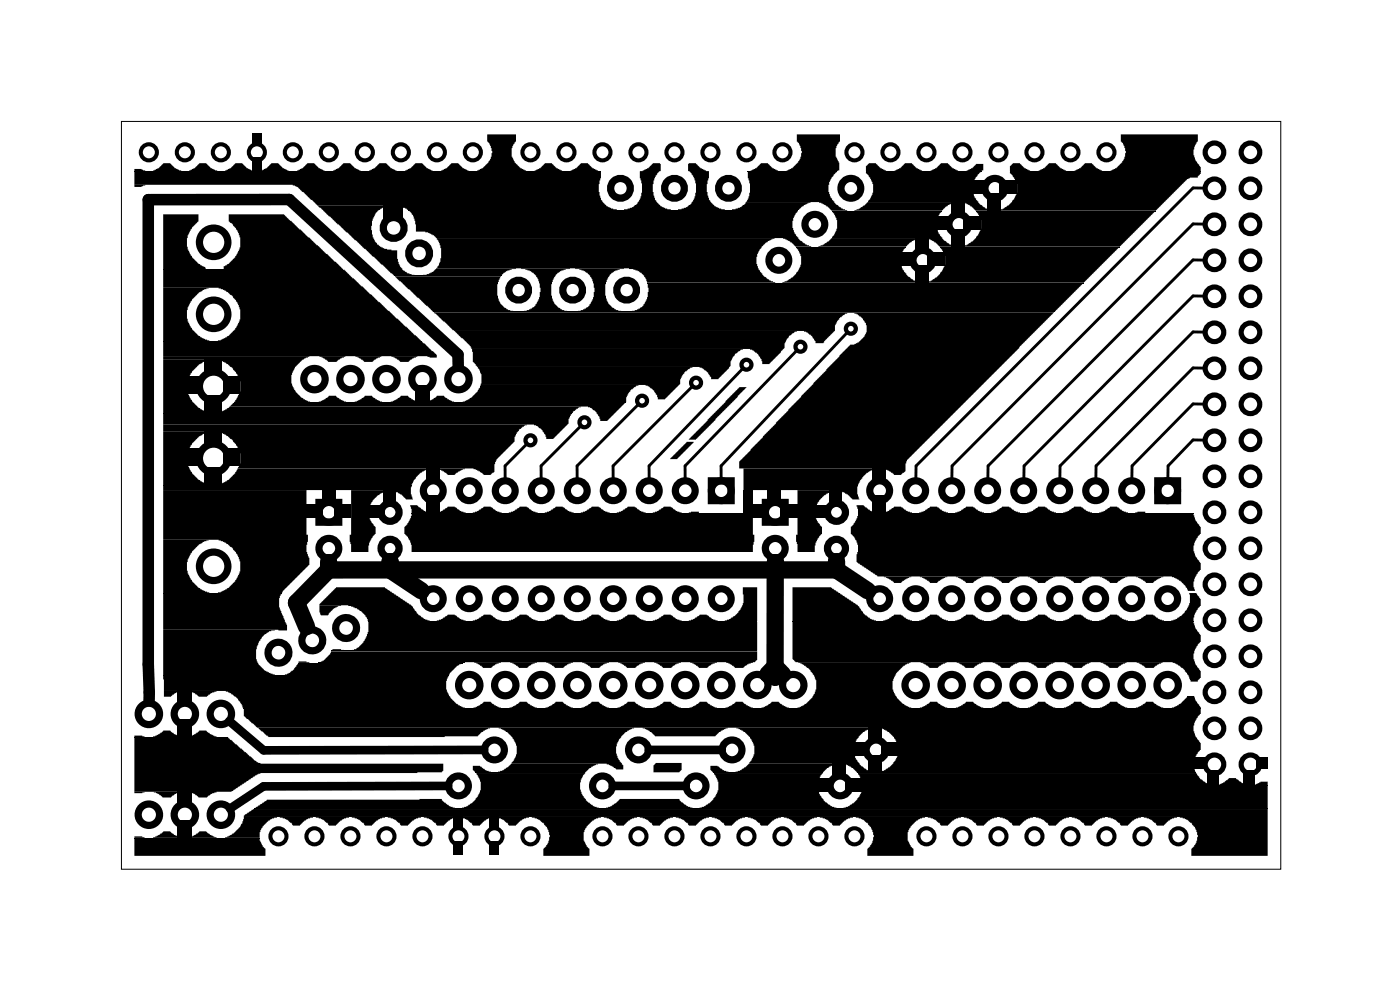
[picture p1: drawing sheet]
<svg xmlns="http://www.w3.org/2000/svg" width="99mm" height="70mm" viewBox="0 0 99 70" stroke-linecap="round" stroke-linejoin="round" font-family="sans-serif">
<g fill="none" stroke="#000" stroke-width=".07">
<path d="M8.6 8.6h81.8v52.7h-81.8zM9.5 12.1h32.9M11.5 19h12.7M27.8 19.5h7.6M28.8 14.8h27.5M45.7 20h30.7M52.8 12.1h6.3M56.2 17.4h7.7M58.7 14.9h7.7M61.1 12.1h8.1M66.3 17.4h12.7M68.9 14.9h12.6"/>
<path d="M71.3 12.1h13.4M11.5 24.1h18.3M11.5 29.2h28.9M11.5 34.2h17.5M16.5 28.4h27.6M29 36.2h24.1M30.6 22h43.8M60.5 36.2h23.7M9.5 52h6.6M9.5 59.1h8.8M11.5 41.9h8.3M11.5 47.7h20.2"/>
<path d="M17.2 50h67.5M17.9 57.1h71.5M21 46.8h11.6M22.5 46.7h10.3M23.4 45.9h30M26 43.8h27.4M33.6 54.5h7.7M50.3 54.5h7.7M55.9 43.8h28.3M60.5 54.5h23.9M60.8 55.4h28.6"/>
</g>
<g fill="#000">
<path d="M9.5 11.9h.5l.2 .2h-.7zM9.5 12.1h32.9v.5l-.2 .4v.5l.2 .6 .4 .5 .7 .2h-14.8l-.1-.1-.6-.2h-5.6l-1.4-1.3-.3-.2h-11.2zM9.5 13l.7 .1-.2 .1h-.5zM10.8 12l.4-.1 .3-.4h.5l.3 .4 .5 .2zM11.5 15.1h2.5v.5l-.5 .4-.3 .6v.8l.3 .8 .5 .4 .5 .2v.2h-3zM11.5 19h12.8l.6 .6h.1l.5 .6h.1l4.1 3.9h-14.3l.7-.4 .5-.5 .3-.5 .1-.9-.4-.6-.5-.6-.7-.3h-3.9zM13.3 12l.4-.1 .4-.4h.5l.3 .4 .4 .2zM16.1 15.1h3.9l4.2 3.9h-8.4v-.2l.3-.2 .5-.4 .4-.7v-.8l-.2-.3-.4-.6-.3-.2zM15.9 12l.4-.1 .3-.4h.5l.3 .4 .4 .2zM17.8 9.4h.6v.8h-.6zM17.8 11.1h.6v1h-.6zM18.4 12l.4-.1 .3-.4h.5l.3 .4 .5 .2z"/>
<path d="M21 12l.4-.1 .3-.4h.5l.3 .4 .4 .2zM22.4 14.5h5.1l-.8 .3-.2 .2-.2 .6a1.7 1.7 0 0 0 0 1.1l.3 .6h.1l.1 .1 .5 .2 .7 .1v.6l.2 .5 .5 .5 .5 .1h-1.4zM23.5 12l.4-.1 .3-.4h.5l.3 .4 .4 .2zM26 12l.4-.1 .4-.4h.5l.3 .4 .4 .2zM27.1 14.4h1.4v1.1h-1.4zM27.9 19.5h7.4l-.2 .5v.9l.1 .3 .4 .5 .6 .3h-5.7zM28.9 14.9h27.4l-.4 .7v.5l.1 .3 .5 .6 .7 .4h-1.1l-.2-.3-.6-.3h-24.5l-.2-.2-.4-.2-.9-.1v-.7l-.2-.4zM28.6 12l.4-.1 .3-.4h.5l.3 .4 .4 .2zM29.9 19.4l.4-.1 .3-.1 .2-.3h5.6l-.7 .2-.3 .3zM30.8 16.8h23.8l-.6 .3-.4 .5-.2 .5v.5l.1 .4 .4 .5 .8 .4h-9l-.1-.3-.4-.4-.8-.3h-13.6l.2-.2 .1-.5v-.7zM31.1 12l.4-.1 .3-.4h.5l.3 .4 .5 .2zM34.4 9.5h2v.5l-.3 .4v.7l.2 .4 .3 .2 .5 .4h-3.4l.4-.2 .4-.4 .2-.4v-.4l-.2-.6-.1-.1z"/>
<path d="M36.8 18.9h3.4l-.8 .3-.3 .3-.2 .5v.9l.2 .5 .5 .4 .4 .2h-3l.7-.3 .2-.3 .1-.4a1.54 1.54 0 0 0 0-1.2l-.4-.6zM37.7 12l.4-.1 .3-.4h.5l.4 .4 .4 .2zM40.6 18.9h3.4l-.8 .3-.3 .3-.2 .5v.9l.2 .5 .5 .4 .4 .2h-3l.7-.3 .3-.5v-.2a1.54 1.54 0 0 0 0-1.2l-.4-.6zM40.3 12l.4-.1 .3-.4h.5l.3 .4 .4 .2zM45.7 20h30.7l-1.9 2h-29.9l.5-.2 .4-.4 .2-.4zM45.1 12.1h.2l.5-.2 .3-.4 .5 .1v.5l-.2 .1-.3 .5v1.1l.1 .3 .4 .5 .7 .2h-3.3l.7-.2 .3-.2 .2-.4 .1-.4v-.7l-.2-.3zM48.5 11.6l.6-.1 .3 .4 .4 .2h.2v.5l-.1 .4v.5l.1 .6 .4 .5 .7 .2h-3.3l.6-.1 .3-.2 .4-.6v-1l-.2-.5-.3-.3h-.1zM51.6 14.8l.7-.2 .3-.2v-.1h4.6l-.6 .3-.2 .2zM52.8 12.1h6.2l-.5 .7v.7l.1 .5 .3 .4 .5 .3 .4 .2h-1.1l-.3-.3-.6-.3h-5.1l.2-.7v-.7l-.1-.3zM53 12l.4-.1 .3-.4h.5l.3 .4 .4 .2zM56.2 9.5h3.1v.5l-.3 .4v.7l.2 .4v.5l-3.7 .1 .6-.4 .2-.2 .2-.4 .1-.4-.2-.6-.2-.1zM56.2 17.5h7.7l-.4 .6v.5l.1 .3 .5 .6 .8 .4h-9.7l.7-.3 .6-.8v-.7z"/>
<path d="M57.7 17.4l.4-.1 .6-.5h6.1l-.6 .3-.3 .3zM58.8 14.9h7.6l-.3 .6v.6l.1 .3 .4 .6 .8 .4h-1.1l-.3-.3-.6-.3h-6.7l.4-.7v-.6zM61.1 12.1h8.1l-.5 .7-.1 .7 .2 .5 .3 .4 .4 .3 .4 .2h-1.1l-.2-.3-.6-.3h-6.8l.4-.7v-.6zM60.3 14.8l.4-.1 .5-.4h6.1l-.6 .3-.2 .3zM61.2 11.6l.6-.1 .3 .4 .4 .2h-1.4v-.4zM63.4 17.8h1.2v1h-1.2zM63.1 12l.4-.1 .3-.4h.5l.4 .4 .4 .2zM64.6 16.7h.9v1.2h-.9zM64.6 18.7h.9v1.2h-.9zM65.5 17.8h1.2v1h-1.2zM66 15.3h1.1v.9h-1.1zM65.7 12l.4-.1 .3-.4h.5l.3 .4 .4 .2z"/>
<path d="M66.4 17.5h12.5l-2.4 2.4h-11.1l.7-.3 .5-.8 .1-.7zM67.1 14.2h1v1.1h-1zM67.1 16.2h1v1.2h-1zM68 15.3h1.2v.9h-1.2zM68.5 12.8h1.2v.9h-1.2zM68.2 12l.4-.1 .3-.3h.5v.4l-.1 .1zM68.9 14.9l12.6 .1-2.5 2.4h-11.1l.7-.3 .6-.8v-.8zM69.7 13.6h.9v1.3h-.9zM70.5 12.8h1.3v.9h-1.3zM71.3 12.1h13.4v.2l-.2 .1v.1h-.5l-.2 .1-2.2 2.3h-11.2l.8-.4 .4-.4 .2-.5-.1-.8zM71.3 11.7l.2-.2h.5l.3 .4 .4 .2h-1.4zM73.3 12l.4-.1 .3-.4h.5l.3 .4 .4 .2z"/>
<path d="M75.8 12l.4-.1 .3-.4h.5l.4 .4 .4 .2zM79.1 9.5h5.4v.5l-.2 .3-.1 .7 .2 .4 .3 .4v.3h-6.3l.4-.2 .2-.3 .4-.5v-.4l-.2-.6-.1-.1zM11.5 20.3h3.2l-.6 .3-.6 .5-.3 .6v.8l.3 .7 .5 .5 .8 .4h-3.3zM11.5 24.1h18.3l1 .9v.2h-.5l-.1-.1h-18.7zM11.5 25.1h10.3l-.5 .3-.5 .5-.2 .5v.7l.3 .6 .4 .4 .6 .3h-5.4l.5-.8v-.7l-.4-.7-.7-.6-.5-.2h-3.9zM11.5 25.4h3.2l-.6 .3-.6 .5-.3 .6v.8l.3 .7 .5 .5 .8 .3h-3.3zM11.5 29.2h28.8l-.2 .3v.4l-1.1 1.1h-.5v-.3l-.2-.3-.6-.4h-26.2zM11.5 30h25.7h-.2l-.4 .3-.3 .5v.4l-1.3 1.2-.1 .3v.6l-.3 .2h-.5l-.2-.2-.5-.2h-16.6l.2-.4v-.7l-.2-.3-.4-.6-.5-.4-.5-.2h-3.9zM11.5 30.5h3.2l-.6 .3-.6 .5-.3 .5v.8l.2 .7 .6 .5 .8 .4h-3.3zM11.5 34.3h17.5v.6l.1 .3h-.5l-.3-.3-.5-.3h-16.3zM11.5 34.6h10.1v3.1h.1l-.1 1.2 .2 .5v.5l-1.9 1.8v.1h-4.5l.7-.3 .6-.7 .3-.5v-.7l-.3-.5-.6-.7-.7-.3h-3.9zM11.5 38.1h3.2l-.6 .3-.6 .5-.3 .6v.8l.2 .6 .6 .5 .8 .4h-3.3z"/>
<path d="M13.1 26.6h1.2v1.2h-1.2zM13.1 31.7h1.2v1.2h-1.2zM14.4 25.3h1.3v1.1h-1.3zM14.4 27.9h1.3v1.2h-1.3zM14.4 30.4h1.3v1.1h-1.3zM14.4 33h1.3v1.2h-1.3zM15.8 26.6h1.2v1.2h-1.2zM15.8 31.7h1.2v1.2h-1.2zM15.4 29.1h.2l.4-.2 .2-.2h24.8l-.5 .3-.1 .1zM16.3 28.6l.1-.2h27.7l-1.2 1.3h-.5l-.1-.3-.2-.3-.6-.4h-25.3zM15.4 34.2h.2l.5-.3 .5-.5 .1-.3h13.6l-.6 .3-.5 .5-.2 .3zM21.5 35.6h1.2v1h-1.2z"/>
<path d="M22.5 25.1l1.9 .1-.4 .1-.2 .2h-.7l-.1-.1zM22.7 34.5h1v1.1h-1zM22.5 28.3l.4-.1 .3-.3h.5l.3 .3 .4 .2zM23.6 35.6h1.2v1h-1.2zM24.8 34.6h2.5l-.6 .3-.4 .4-.3 .4v.7l.2 .5 .3 .3v.5l-.2 .1-.3 .5v.6h-1.2v-.5l-.1-.2v-.5h.1zM25.1 25.1l1.8 .1-.3 .1-.3 .2h-.6l-.1-.1zM25 28.3l.5-.1 .2-.3h.5l.3 .3 .5 .2zM25.9 35.6h1.2v.9h-1.2zM27.1 34.5h.8v1.2h-.8zM27.6 25.1l1.8 .1-.3 .1-.3 .2h-.6l-.2-.2zM27.6 28.3l.4-.1 .3-.3h.5l.2 .3 .5 .2zM28.9 35.6h.5l.5 .5 .4 .1h-1.3z"/>
<path d="M29 36.3h24.1v1.4h.1v.5l-.1 .2v.5h-24.1v-.5l-.1-.3-.4-.4v-.5l.3-.3zM29.3 27.2h1v1.2h-1zM30.1 33h.9v1.1h-.9zM30.1 35h.9v1.2h-.9zM30.6 22l43.8 .1-10.4 10.3-.1 .3v.6l-.3 .2h-.5l-.3-.2-.4-.2h-10.2v-.6l4.3-4.5v-.1l.9-.8v-.1l.9-.9v-.1l.9-.8v-.1l.8-.8h.3l.3-.1 .4-.4 .1-.3v-.7l-.2-.3-.5-.4zM30.7 22.1h29.1h-.2l-.4 .3-.3 .5v.5l-.8 .7v.1h-.6v-.1l-.2-.3-.6-.4h-24.7zM30.1 28.3l.5-.1 .2-.3h.5l.3 .3 .4 .2zM30.9 33.1h1.9l-.5 .2-.2 .2h-.5l-.3-.2zM30.8 36.2l.4-.1 .4-.4h.5l.3 .4 .5 .1zM32.1 23.4h24.1h-.1l-.4 .3-.3 .5v.4l-1.1 1.1h-.5l-.1-.4-.2-.3-.6-.4h-19.6l-.1-.2zM33.3 24.6l19.1 .1h-.1l-.5 .3-.3 .5v.3l-.8 1h-.5v-.2l-.2-.3-.6-.4h-15.7l-.3-.4zM33.7 25.9h15.2h-.2l-.4 .3-.3 .6v.3l-1.1 1.1h-.5v-.3l-.2-.3-.6-.4h-11.7l.1-.8z"/>
<path d="M32.6 28.3l.7-.2 .4-.5 .2-.4h11.1l-.5 .3-.2 .2-.1 .3v.4zM33.4 36.2l.4-.1 .3-.4h.5l.4 .4 .4 .1zM35.9 36.2l.4-.1 .4-.4h.5l.3 .4 .4 .1zM38.4 36.2l.4-.1 .4-.4h.5l.4 .4 .4 .1zM41 36.2l.4-.1 .3-.4h.5l.4 .4 .4 .1zM43.5 36.2l.4-.1 .4-.4h.5l.3 .4 .5 .1zM46.1 36.2l.4-.1 .3-.4h.5l.4 .4 .4 .1zM47.6 32l.8-.8h.6l-1.2 1.2h-.5zM48.6 36.2l.7-.1v.1zM51.8 27.6l.4-.3h.5l-3.6 3.7h-.5zM52.5 33.1h9.3l-.7 .3-.4 .5-.2 .4v.6l.1 .3h-.5l-.3-.3-.5-.3h-6.8zM52.5 34.6h.6v1.6h-.6z"/>
<path d="M53 35.6h1.2v1h-1.2zM54.2 34.5h.9v1.1h-.9zM55.1 35.6h1.2v1h-1.2zM56.3 34.6h2.5l-.7 .3-.3 .4-.3 .4v.7l.2 .5 .3 .3v.5l-.2 .1-.3 .5v.6h-1.2v-.5l-.1-.2v-.5h.1zM57.4 35.6h1.2v.9h-1.2zM58.5 34.5h.9v1.2h-.9zM60.4 35.6h.5l.5 .5 .4 .1h-1.3zM60.5 36.3h23.7l.2 .5 .3 .4v.5l-.3 .3-.2 .5 .1 .7 .4 .5v.5l-.2 .2-.2 .4-.1 .6 .1 .3h-.5l-.1-.4-.4-.3-.6-.3h-20.8l-1.5-1 .1-1.3-.2-.5-.3-.2v-.5l.3-.3zM61.5 33h1v1.1h-1zM61.5 35h1v1.2h-1zM62.3 36.2l.4-.1 .4-.4h.5l.3 .4 .4 .1zM64.9 36.2l.4-.1 .3-.4h.5l.4 .4 .4 .1z"/>
<path d="M67.4 36.2l.4-.1 .4-.4h.5l.3 .4 .4 .1zM69.9 36.2l.4-.1 .4-.4h.5l.4 .4 .4 .1zM72.5 36.2l.4-.1 .3-.4h.5l.4 .4 .4 .1zM75 36.2l.4-.1 .4-.4h.5l.3 .4 .4 .1zM77.6 36.2l.4-.1 .3-.4h.5l.4 .4 .4 .1zM80.1 36.2l.7-.1v.1zM9.5 51.9h.5l.2 .1h-.7zM9.5 52.1h6.6l1.9 1.6 .4 .2h12.9v.5l-.1 .1h-1.8h-11l-.4 .2-1.7 1.2h-1l-.4 .1-.3 .3h-.6l-.1-.2-.5-.2h-3.9zM9.5 55.9h.7l-.7 .1zM9.5 59h.5l.2 .1h-.7zM9.5 59.2h8.8l.2 .5 .2 .2v.5h-9.2zM10.9 55.9h1.8l-.4 .1-.2 .3h-.6l-.1-.2z"/>
<path d="M10.8 52l.5-.2 .2-.3h.5l.3 .3 .4 .2zM11.5 41.9h8.3l-.1 .3v.7l.6 1.2v.4l-8.8-.1zM11.5 44.4h7.9l-.4 .1-.5 .4-.4 .9v.7l.1 .4 .5 .4 .7 .3h-7.9zM11.5 47.7h20.1l-.1 .3v.6l.2 .5 .5 .6 .6 .3h-15.6l-.1-.3-.5-.5-.7-.4h-4.3zM10.8 59.1l.5-.2 .2-.2h.5l.3 .2 .4 .2zM11.6 48.8h1.1l-.4 .1-.2 .3h-.5zM12.5 48.6h1v1.2h-1zM12.5 50.8h1v1.2h-1zM12.5 55.8h1v1.1h-1zM12.5 57.9h1v1.2h-1zM13.4 48.8h1.9l-.4 .1-.3 .3h-.6l-.1-.2zM13.3 52l.5-.2 .3-.3h.5l.2 .3 .5 .2z"/>
<path d="M13.3 59.1l.5-.2 .3-.2h.5l.2 .2 .5 .2zM17.2 50h67.5v.4l-.3 .3-.2 .5 .1 .7 .4 .5v.5l-.3 .3-.2 .5v.4l.2 .4h-22.3l.7-.4 .4-.4 .2-.5v-.6l-.3-.6-.4-.4-.6-.3h-44l-.9-.8zM17.2 57.6l2.3 .1-.4 .1-.6 .5-.2 .4v.4h-2.4l.6-.3 .5-.4zM17.3 57.4l.6-.3h71.5v3.3h-5.3v-.5l.2-.2 .2-.4v-.6l-.4-.7h-.1l-.2-.2-.6-.2h-66zM18.2 51.3l16.4 .1-.5 .1-.4 .5h-14.8zM19.7 57.6l2.4 .1-.5 .1-.4 .5h-.5l-.1-.2-.3-.3zM20.1 47.6h.2l.4-.3 .3-.5h11.5l-.7 .6-.1 .2zM21.1 46.7h.5l.2 .1h-.7zM22.3 57.6l2.3 .1-.4 .1-.5 .5h-.5l-.1-.2-.3-.3zM22.5 42.7l1.6 .1-.5 .1-.5 .5h-.5l-.1-.2zM22.6 46.7l.2-.1 .5-.4 .1-.2h30v.6l-.1 .1-.6 .2-.2 .2h-.7l-.1-.1-.5-.3zM23.5 45.8h.6l.2 .1h-.8z"/>
<path d="M22.5 42.6l1.2-1.2h3.5l1.8 1.3 .5 .7 .8 .4h-4.4v-.2l-.4-.5-.6-.3-.3-.1h-2.1zM24.8 57.6l2.4 .1-.5 .1-.5 .5h-.5v-.2l-.3-.3zM26 43.9h27.4v2h-28.6l.5-.2 .4-.5 .3-.6zM27.4 57.6l2.3 .1-.5 .1-.4 .5h-.5l-.1-.2-.3-.3zM18.1 56.9l.7-.5h12.4v.1l.3 .3 .6 .2h-14.1zM29.9 57.6l2.3 .1-.4 .1-.5 .5h-.5v-.2l-.3-.3zM30.8 43.8l.4-.1 .4-.3h.5l.3 .3 .5 .1zM32 57.5h.7v1h-.7zM32 59.4h.7v.9h-.7zM32.4 57.6l2.4 .1-.5 .1-.4 .5h-.5l-.1-.2-.3-.3zM33.4 54h.5l.3 .3 .4 .2h-1.1l-.1-.2zM33.5 46.7l1.8 .1-.4 .1-.2 .2h-.6l-.1-.1z"/>
<path d="M33.6 54.5h7.7l-.2 .2-.2 .5v.5l.1 .3 .5 .6 .7 .4h-9.6l.7-.3 .6-.8v-.7zM33.4 43.8l.4-.1 .3-.3h.5l.4 .3 .4 .1zM33.4 49.9l.5-.1 .2-.3h.5l.3 .3 .4 .2zM34.5 57.5h.7v1h-.7zM34.5 59.4h.7v.9h-.7zM35 57.6l2.3 .1-.4 .1-.5 .5h-.5l-.1-.2-.3-.3zM35.2 51.3l9.5 .1-.6 .2-.4 .6-.2 .3v.7l.1 .4 .4 .4v.3h-.5l-.2-.2-.5-.2h-6.7l.4-.7-.1-.7-.2-.5-.4-.4zM36 46.7l1.9 .1-.4 .1-.3 .2h-.6l-.1-.1zM35.1 54.4l.4-.1 .6-.4h6.1l-.6 .3-.3 .3zM35.9 43.8l.4-.1 .4-.3h.5l.3 .3 .4 .1zM35.9 49.9l.5-.1 .3-.3h.5l.2 .3 .5 .2zM37.5 57.6h4.9l-.6 .3-.4 .4-.2 .4v.6l.2 .4 .2 .2v.5h-3.3v-.5l.2-.2 .2-.4v-.6l-.4-.7h-.1l-.1-.2z"/>
<path d="M38.5 46.7l1.9 .1-.4 .1-.2 .2h-.7l-.1-.1zM38.4 43.8l.4-.1 .4-.3h.5l.4 .3 .4 .1zM38.5 49.9l.4-.1 .3-.3h.5l.3 .3 .4 .2zM41.1 46.7l1.9 .1-.4 .1-.3 .2h-.6l-.1-.1zM41 43.8l.4-.1 .3-.3h.5l.4 .3 .4 .1zM41 49.9l.5-.1 .2-.3h.5l.3 .3 .5 .2zM42.6 57.6l2.3 .1-.4 .1-.5 .5h-.5v-.2l-.3-.3zM43.6 46.7l1.9 .1-.4 .1-.3 .2h-.6l-.1-.1zM42.8 57l.4-.1 .5-.5h4.2v.1l.4 .3 .6 .2zM43.5 43.8l.4-.1 .4-.3h.5l.3 .3 .5 .1zM43.6 49.9l.4-.1 .3-.3h.5l.2 .3 .5 .2zM45.1 57.6l2.4 .1-.5 .1-.4 .5h-.5l-.1-.2-.3-.3z"/>
<path d="M45.3 51.3l6 .1-.4 .1-.4 .5h-4.3l-.2-.4zM46.2 46.7l1.8 .1-.4 .1-.2 .2h-.6l-.1-.1zM46.2 53.9l1.9-.1v.5l-.2 .2h-1.8v-.5zM46.1 43.8l.4-.1 .3-.3h.5l.4 .3 .4 .1zM46.1 49.9l.5-.1 .2-.3h.5l.3 .3 .4 .2zM47.7 57.6l2.3 .1-.4 .1-.5 .5h-.5l-.1-.2-.3-.3zM48.7 46.7l1.9 .1-.4 .1-.3 .2h-.6l-.1-.1zM48.6 43.8l.4-.1 .4-.3h.5l.3 .3 .4 .1zM48.6 49.9l.5-.1 .3-.3h.5l.2 .3 .5 .2zM50.1 54h.5l.4 .3 .4 .2h-1.1l-.2-.2zM50.2 57.6l2.4 .1-.5 .1-.5 .5h-.5v-.2l-.3-.3zM50.4 54.5h7.6l-.1 .2-.2 .5v.5l.1 .3 .5 .6 .7 .4h-9.6l.7-.3 .5-.8 .1-.7z"/>
<path d="M51.2 49.9l.4-.1 .3-.3h.5l.3 .3 .4 .2zM52 51.3h9.5l-.6 .3-.5 .6-.2 .5v.5l.2 .4 .3 .4 .4 .3 .5 .2h-1.2l-.2-.3-.6-.3h-6.7l.3-.7v-.7l-.3-.5-.3-.4zM52.4 41.4h1v2.4h-2.3l.7-.3 .5-.5 .2-.4zM52.8 57.6l2.3 .1-.5 .1-.4 .5h-.5l-.1-.2-.3-.3zM51.9 54.4l.4-.1 .5-.4h6.2l-.6 .3-.3 .3zM53.7 49.9l.5-.1 .2-.3h.5l.3 .3 .5 .2zM55.3 57.6l2.3 .1-.4 .1-.5 .5h-.5v-.2l-.3-.3zM55.9 41.4h2.8l1.8 1.3 .5 .7 .8 .4h-5.9zM55.9 43.9h28.3l.2 .5 .3 .4v.5l-.3 .3-.2 .5 .1 .7 .4 .5v.5l-.2 .2v.1h-.5l-.1-.5-.3-.3-.5-.4-.4-.2h-26.6l-.2-.2zM56.3 46.7h7.9l-.5 .3-.5 .5-.2 .5v.6l.3 .7 .4 .4 .6 .3h-8l.7-.4 .3-.4 .3-.6v-.6l-.2-.4-.4-.5zM57.6 54.9h1.2v1h-1.2zM57.8 57.6l2.4 .1-.5 .1-.4 .5h-.5l-.1-.2-.3-.3z"/>
<path d="M58.7 53.8h1v1.1h-1zM59.6 54.9h1.2v1h-1.2zM60.1 52.4h1.2v.9h-1.2zM60.4 57.6h4.9l-.6 .3-.5 .4-.2 .4v.6l.2 .4 .2 .2v.5h-3.2v-.5l.2-.2 .2-.4v-.6l-.4-.7h-.1l-.2-.2zM60.5 54.5h23.9l.3 .5 .8 .4h-24.7v-.4zM60.8 55.5h28.6v1.5h-29.9l.4-.1 .6-.5 .3-.5zM61.3 51.2h.9v1.2h-.9zM61.3 53.3h.9v1.2h-.9zM62.2 52.4h1.2v.9h-1.2zM62.4 40.7h1.9l-.5 .2-.2 .2h-.5l-.3-.2zM62.3 43.8l.4-.1 .4-.3h.5l.3 .3 .4 .1zM64.9 40.7h1.9l-.4 .2-.3 .2h-.5l-.2-.2z"/>
<path d="M65 46.7l1.8 .1-.4 .1-.2 .2h-.6l-.1-.1zM65.5 57.6l2.3 .1-.5 .1-.4 .5h-.5l-.1-.2-.3-.3zM64.9 43.8l.4-.1 .3-.3h.5l.4 .3 .4 .1zM64.9 49.9l.5-.1 .2-.3h.5l.3 .3 .4 .2zM67.4 40.7h2l-.5 .2-.2 .2h-.5l-.3-.2zM67.5 46.7l1.8 .1-.3 .1-.3 .2h-.6l-.1-.1zM68 57.6l2.3 .1-.4 .1-.5 .5h-.5v-.2l-.3-.3zM67.4 43.8l.4-.1 .4-.3h.5l.3 .3 .4 .1zM67.4 49.9l.5-.1 .3-.3h.5l.2 .3 .5 .2zM70 40.7h1.9l-.4 .2-.3 .2h-.5l-.3-.2zM70 46.7l1.9 .1-.4 .1-.2 .2h-.7l-.1-.1zM70.5 57.6l2.4 .1-.5 .1-.4 .5h-.5l-.1-.2-.3-.3z"/>
<path d="M69.9 43.8l.4-.1 .4-.3h.5l.4 .3 .4 .1zM70 49.9l.4-.1 .3-.3h.5l.3 .3 .4 .2zM72.5 40.7h2l-.5 .2-.3 .2h-.5l-.2-.2zM72.6 46.7l1.8 .1-.4 .1-.2 .2h-.6l-.1-.1zM73.1 57.6l2.3 .1-.4 .1-.5 .5h-.5l-.1-.2-.3-.3zM72.5 43.8l.4-.1 .3-.3h.5l.4 .3 .4 .1zM72.5 49.9l.5-.1 .2-.3h.5l.3 .3 .5 .2zM75.1 40.7h1.9l-.5 .2-.2 .2h-.5l-.3-.2zM75.1 46.7l1.8 .1-.3 .1-.3 .2h-.6l-.1-.1zM75.6 57.6l2.4 .1-.5 .1-.5 .5h-.5v-.2l-.3-.3zM75 43.8l.4-.1 .4-.3h.5l.3 .3 .4 .1zM75.1 49.9l.4-.1 .3-.3h.5l.2 .3 .5 .2z"/>
<path d="M77.6 40.7h1.9l-.4 .2-.3 .2h-.5l-.2-.2zM77.7 46.7l1.8 .1-.4 .1-.2 .2h-.6l-.1-.1zM78.2 57.6l2.3 .1-.5 .1-.4 .5h-.5l-.1-.2-.3-.3zM77.6 43.8l.4-.1 .3-.3h.5l.4 .3 .4 .1zM77.6 49.9l.5-.1 .2-.3h.5l.3 .3 .4 .2zM80.1 40.7h2l-.5 .2-.2 .2h-.5l-.3-.2zM80.2 46.7l1.8 .1-.3 .1-.3 .2h-.6l-.1-.1zM80.7 57.6l2.3 .1-.4 .1-.5 .5h-.5v-.2l-.3-.3zM80.1 43.8l.4-.1 .4-.3h.5l.3 .3 .4 .1zM80.1 49.9l.5-.1 .3-.3h.5l.2 .3 .5 .2zM82.7 49.9l.6-.2 .5-.5v-.1h.5l.1 .4 .3 .4v.1zM83.9 41.8h.5l.3 .4v.6l-.2 .1-.2 .5-.1 .4h-1.6l.7-.3 .5-.5 .2-.4z"/>
<path d="M84.1 53.5h1v.8h-1zM85.2 54.3h.8v1.1h-.8zM85.9 55.4l.5-.2 .3-.3h.5l.4 .4 .4 .1zM87.7 54.3h.9v1.1h-.9zM88.6 53.5h.8v.8h-.8zM88.4 55.4h.2l.3-.2h.5v.2z"/>
</g>
<g fill="#000">
<circle cx="80.7" cy="10.8" r=".95"/>
<circle cx="62.1" cy="38" r=".95"/>
<circle cx="11.5" cy="53.7" r=".95"/>
</g>
<g fill="none" stroke="#000" stroke-width=".51">
<path d="M22.5 35.4h1.4v1.4h-1.4zM50.2 33.9h1.4v1.4h-1.4zM54 35.4h1.4v1.4h-1.4zM81.7 33.9h1.4v1.4h-1.4z"/>
<circle cx="15.1" cy="17.1" r="1"/>
<circle cx="27.8" cy="16.1" r=".74"/>
<circle cx="29.6" cy="17.9" r=".74"/>
<circle cx="43.8" cy="13.3" r=".7"/>
<circle cx="47.6" cy="13.3" r=".7"/>
<circle cx="51.4" cy="13.3" r=".7"/>
<circle cx="55" cy="18.4" r=".7"/>
<circle cx="57.5" cy="15.8" r=".7"/>
<circle cx="60" cy="13.3" r=".7"/>
<circle cx="65.1" cy="18.4" r=".7"/>
<circle cx="67.7" cy="15.8" r=".7"/>
<circle cx="70.2" cy="13.3" r=".7"/>
<circle cx="15.1" cy="32.3" r="1"/>
<circle cx="15.1" cy="27.3" r="1"/>
<circle cx="15.1" cy="22.2" r="1"/>
<circle cx="15.1" cy="40" r="1"/>
<circle cx="22.2" cy="26.7" r=".75"/>
<circle cx="23.2" cy="36.1" r=".7"/>
<circle cx="23.2" cy="38.7" r=".7"/>
<circle cx="24.7" cy="26.7" r=".75"/>
<circle cx="27.3" cy="26.7" r=".75"/>
<circle cx="27.5" cy="36.1" r=".64"/>
<circle cx="27.5" cy="38.7" r=".64"/>
<circle cx="29.8" cy="26.7" r=".75"/>
<circle cx="30.6" cy="34.6" r=".7"/>
<circle cx="32.3" cy="26.7" r=".75"/>
<circle cx="33.1" cy="34.6" r=".7"/>
<circle cx="35.6" cy="34.6" r=".7"/>
<circle cx="36.6" cy="20.5" r=".7"/>
<circle cx="38.2" cy="34.6" r=".7"/>
<circle cx="40.4" cy="20.5" r=".7"/>
<circle cx="40.7" cy="34.6" r=".7"/>
<circle cx="43.3" cy="34.6" r=".7"/>
<circle cx="44.2" cy="20.5" r=".7"/>
<circle cx="45.8" cy="34.6" r=".7"/>
<circle cx="48.3" cy="34.6" r=".7"/>
<circle cx="50.9" cy="34.6" r=".7"/>
<circle cx="54.7" cy="36.1" r=".7"/>
<circle cx="54.7" cy="38.7" r=".7"/>
<circle cx="59" cy="36.1" r=".64"/>
<circle cx="59" cy="38.7" r=".64"/>
<circle cx="62.1" cy="34.6" r=".7"/>
<circle cx="64.6" cy="34.6" r=".7"/>
<circle cx="67.1" cy="34.6" r=".7"/>
<circle cx="69.7" cy="34.6" r=".7"/>
<circle cx="72.2" cy="34.6" r=".7"/>
<circle cx="74.8" cy="34.6" r=".7"/>
<circle cx="77.3" cy="34.6" r=".7"/>
<circle cx="79.8" cy="34.6" r=".7"/>
<circle cx="82.4" cy="34.6" r=".7"/>
<circle cx="10.5" cy="57.5" r=".75"/>
<circle cx="10.5" cy="50.4" r=".75"/>
<circle cx="13" cy="57.5" r=".75"/>
<circle cx="13" cy="50.4" r=".75"/>
<circle cx="15.6" cy="57.5" r=".75"/>
<circle cx="15.6" cy="50.4" r=".75"/>
<circle cx="19.6" cy="46.1" r=".74"/>
<circle cx="22" cy="45.2" r=".74"/>
<circle cx="24.4" cy="44.3" r=".74"/>
<circle cx="30.6" cy="42.2" r=".7"/>
<circle cx="32.3" cy="55.5" r=".7"/>
<circle cx="33.1" cy="42.2" r=".7"/>
<circle cx="33.1" cy="48.3" r=".75"/>
<circle cx="34.9" cy="52.9" r=".7"/>
<circle cx="35.6" cy="42.2" r=".7"/>
<circle cx="35.6" cy="48.3" r=".75"/>
<circle cx="38.2" cy="42.2" r=".7"/>
<circle cx="38.2" cy="48.3" r=".75"/>
<circle cx="40.7" cy="42.2" r=".7"/>
<circle cx="40.7" cy="48.3" r=".75"/>
<circle cx="42.5" cy="55.5" r=".7"/>
<circle cx="43.3" cy="42.2" r=".7"/>
<circle cx="43.3" cy="48.3" r=".75"/>
<circle cx="45" cy="52.9" r=".7"/>
<circle cx="45.8" cy="42.2" r=".7"/>
<circle cx="45.8" cy="48.3" r=".75"/>
<circle cx="48.3" cy="42.2" r=".7"/>
<circle cx="48.3" cy="48.3" r=".75"/>
<circle cx="49.1" cy="55.5" r=".7"/>
<circle cx="50.9" cy="42.2" r=".7"/>
<circle cx="50.9" cy="48.3" r=".75"/>
<circle cx="51.7" cy="52.9" r=".7"/>
<circle cx="53.4" cy="48.3" r=".75"/>
<circle cx="56" cy="48.3" r=".75"/>
<circle cx="59.3" cy="55.5" r=".7"/>
<circle cx="61.8" cy="52.9" r=".7"/>
<circle cx="62.1" cy="42.2" r=".7"/>
<circle cx="64.6" cy="48.3" r=".75"/>
<circle cx="64.6" cy="42.2" r=".7"/>
<circle cx="67.1" cy="48.3" r=".75"/>
<circle cx="67.1" cy="42.2" r=".7"/>
<circle cx="69.7" cy="48.3" r=".75"/>
<circle cx="69.7" cy="42.2" r=".7"/>
<circle cx="72.2" cy="48.3" r=".75"/>
<circle cx="72.2" cy="42.2" r=".7"/>
<circle cx="74.8" cy="48.3" r=".75"/>
<circle cx="74.8" cy="42.2" r=".7"/>
<circle cx="77.3" cy="48.3" r=".75"/>
<circle cx="77.3" cy="42.2" r=".7"/>
<circle cx="79.8" cy="48.3" r=".75"/>
<circle cx="79.8" cy="42.2" r=".7"/>
<circle cx="82.4" cy="48.3" r=".75"/>
<circle cx="82.4" cy="42.2" r=".7"/>
</g>
<g fill="none" stroke="#000" stroke-width=".3">
<circle cx="37.4" cy="31.1" r=".35"/>
<circle cx="41.2" cy="29.8" r=".35"/>
<circle cx="45.3" cy="28.3" r=".35"/>
<circle cx="49.1" cy="27" r=".35"/>
<circle cx="52.7" cy="25.7" r=".35"/>
<circle cx="56.5" cy="24.5" r=".35"/>
<circle cx="60" cy="23.2" r=".35"/>
</g>
<g fill="none" stroke="#000" stroke-width=".29">
<circle cx="10.5" cy="10.7" r=".57"/>
<circle cx="13" cy="10.7" r=".57"/>
<circle cx="15.6" cy="10.7" r=".57"/>
<circle cx="18.1" cy="10.7" r=".57"/>
<circle cx="20.7" cy="10.7" r=".57"/>
<circle cx="23.2" cy="10.7" r=".57"/>
<circle cx="25.7" cy="10.7" r=".57"/>
<circle cx="28.3" cy="10.7" r=".57"/>
<circle cx="30.8" cy="10.7" r=".57"/>
<circle cx="33.4" cy="10.7" r=".57"/>
<circle cx="37.4" cy="10.7" r=".57"/>
<circle cx="40" cy="10.7" r=".57"/>
<circle cx="42.5" cy="10.7" r=".57"/>
<circle cx="45" cy="10.7" r=".57"/>
<circle cx="47.6" cy="10.7" r=".57"/>
<circle cx="50.1" cy="10.7" r=".57"/>
<circle cx="52.7" cy="10.7" r=".57"/>
<circle cx="55.2" cy="10.7" r=".57"/>
<circle cx="60.3" cy="10.7" r=".57"/>
<circle cx="62.8" cy="10.7" r=".57"/>
<circle cx="65.4" cy="10.7" r=".57"/>
<circle cx="67.9" cy="10.7" r=".57"/>
<circle cx="70.4" cy="10.7" r=".57"/>
<circle cx="73" cy="10.7" r=".57"/>
<circle cx="75.5" cy="10.7" r=".57"/>
<circle cx="78.1" cy="10.7" r=".57"/>
<circle cx="19.6" cy="59" r=".57"/>
<circle cx="22.2" cy="59" r=".57"/>
<circle cx="24.7" cy="59" r=".57"/>
<circle cx="27.3" cy="59" r=".57"/>
<circle cx="29.8" cy="59" r=".57"/>
<circle cx="32.3" cy="59" r=".57"/>
<circle cx="34.9" cy="59" r=".57"/>
<circle cx="37.4" cy="59" r=".57"/>
<circle cx="42.5" cy="59" r=".57"/>
<circle cx="45" cy="59" r=".57"/>
<circle cx="47.6" cy="59" r=".57"/>
<circle cx="50.1" cy="59" r=".57"/>
<circle cx="52.7" cy="59" r=".57"/>
<circle cx="55.2" cy="59" r=".57"/>
<circle cx="57.7" cy="59" r=".57"/>
<circle cx="60.3" cy="59" r=".57"/>
<circle cx="65.4" cy="59" r=".57"/>
<circle cx="67.9" cy="59" r=".57"/>
<circle cx="70.4" cy="59" r=".57"/>
<circle cx="73" cy="59" r=".57"/>
<circle cx="75.5" cy="59" r=".57"/>
<circle cx="78.1" cy="59" r=".57"/>
<circle cx="80.6" cy="59" r=".57"/>
<circle cx="83.1" cy="59" r=".57"/>
</g>
<g fill="none" stroke="#000" stroke-width=".36">
<circle cx="85.7" cy="13.3" r=".66"/>
<circle cx="85.7" cy="10.7" r=".66"/>
<circle cx="85.7" cy="18.4" r=".66"/>
<circle cx="85.7" cy="15.8" r=".66"/>
<circle cx="88.2" cy="13.3" r=".66"/>
<circle cx="88.2" cy="10.7" r=".66"/>
<circle cx="88.2" cy="15.8" r=".66"/>
<circle cx="88.2" cy="18.4" r=".66"/>
<circle cx="85.7" cy="28.5" r=".66"/>
<circle cx="85.7" cy="23.4" r=".66"/>
<circle cx="85.7" cy="26" r=".66"/>
<circle cx="85.7" cy="20.9" r=".66"/>
<circle cx="85.7" cy="33.6" r=".66"/>
<circle cx="85.7" cy="31.1" r=".66"/>
<circle cx="85.7" cy="36.1" r=".66"/>
<circle cx="85.7" cy="38.7" r=".66"/>
<circle cx="88.2" cy="28.5" r=".66"/>
<circle cx="88.2" cy="20.9" r=".66"/>
<circle cx="88.2" cy="26" r=".66"/>
<circle cx="88.2" cy="23.4" r=".66"/>
<circle cx="88.2" cy="33.6" r=".66"/>
<circle cx="88.2" cy="31.1" r=".66"/>
<circle cx="88.2" cy="36.1" r=".66"/>
<circle cx="88.2" cy="38.7" r=".66"/>
<circle cx="85.7" cy="43.8" r=".66"/>
<circle cx="85.7" cy="48.8" r=".66"/>
<circle cx="85.7" cy="46.3" r=".66"/>
<circle cx="85.7" cy="41.2" r=".66"/>
<circle cx="85.7" cy="53.9" r=".66"/>
<circle cx="85.7" cy="51.4" r=".66"/>
<circle cx="88.2" cy="46.3" r=".66"/>
<circle cx="88.2" cy="48.8" r=".66"/>
<circle cx="88.2" cy="41.2" r=".66"/>
<circle cx="88.2" cy="43.8" r=".66"/>
<circle cx="88.2" cy="53.9" r=".66"/>
<circle cx="88.2" cy="51.4" r=".66"/>
</g>
<path d="M16.2 50.9l2.4 2h15.6M31.6 55.5h-13l-2.4 1.6M43.2 55.5h5.2M45.8 52.9h5.1" fill="none" stroke="#000" stroke-width=".61"/>
<path d="M23.2 39.7v.5M27.5 39.6v.6l2.2 1.5M54.7 39.7v8.1M54.7 39.7v.5M59 39.6v.6M23.2 40.2l-2.3 2.3 .7 1.7M54.2 47.6l.5-.6 .5 .6M59 40.2h-35.8M59 40.2l2.2 1.5" fill="none" stroke="#000" stroke-width="1.2"/>
<g fill="none" stroke="#000" stroke-width=".2">
<path d="M85.1 18.4l-.9-.1-14.5 14.6v1.1M85.1 13.3h-.9l-19.6 19.6v1.1M85.1 15.8h-.9l-17 17.1v1.1M37.2 31.3l-1.6 1.6v1.1M41 30l-2.8 2.9v1.1M45.1 28.5l-4.4 4.4v1.1M48.9 27.2l-5.6 5.7v1.1M52.4 26l-6.6 6.9v1.1M56.2 24.7l-7.9 8.2v1.1M59.8 23.4l-8.9 9.5v1.1M85.1 26h-.9l-6.9 6.9v1.1M85.1 31.1l-.9-.1-1.8 1.9v1.1"/>
<path d="M85.1 20.9h-.9l-11.9 12-.1 1.1M85.1 23.4h-.9l-9.4 9.5v1.1M85.1 28.5h-.9l-4.3 4.4v1.1"/>
</g>
<path d="M32.3 25.8v-.8l-11.9-10.9h-9.9v35.3" fill="none" stroke="#000" stroke-width=".81"/>
</svg>
